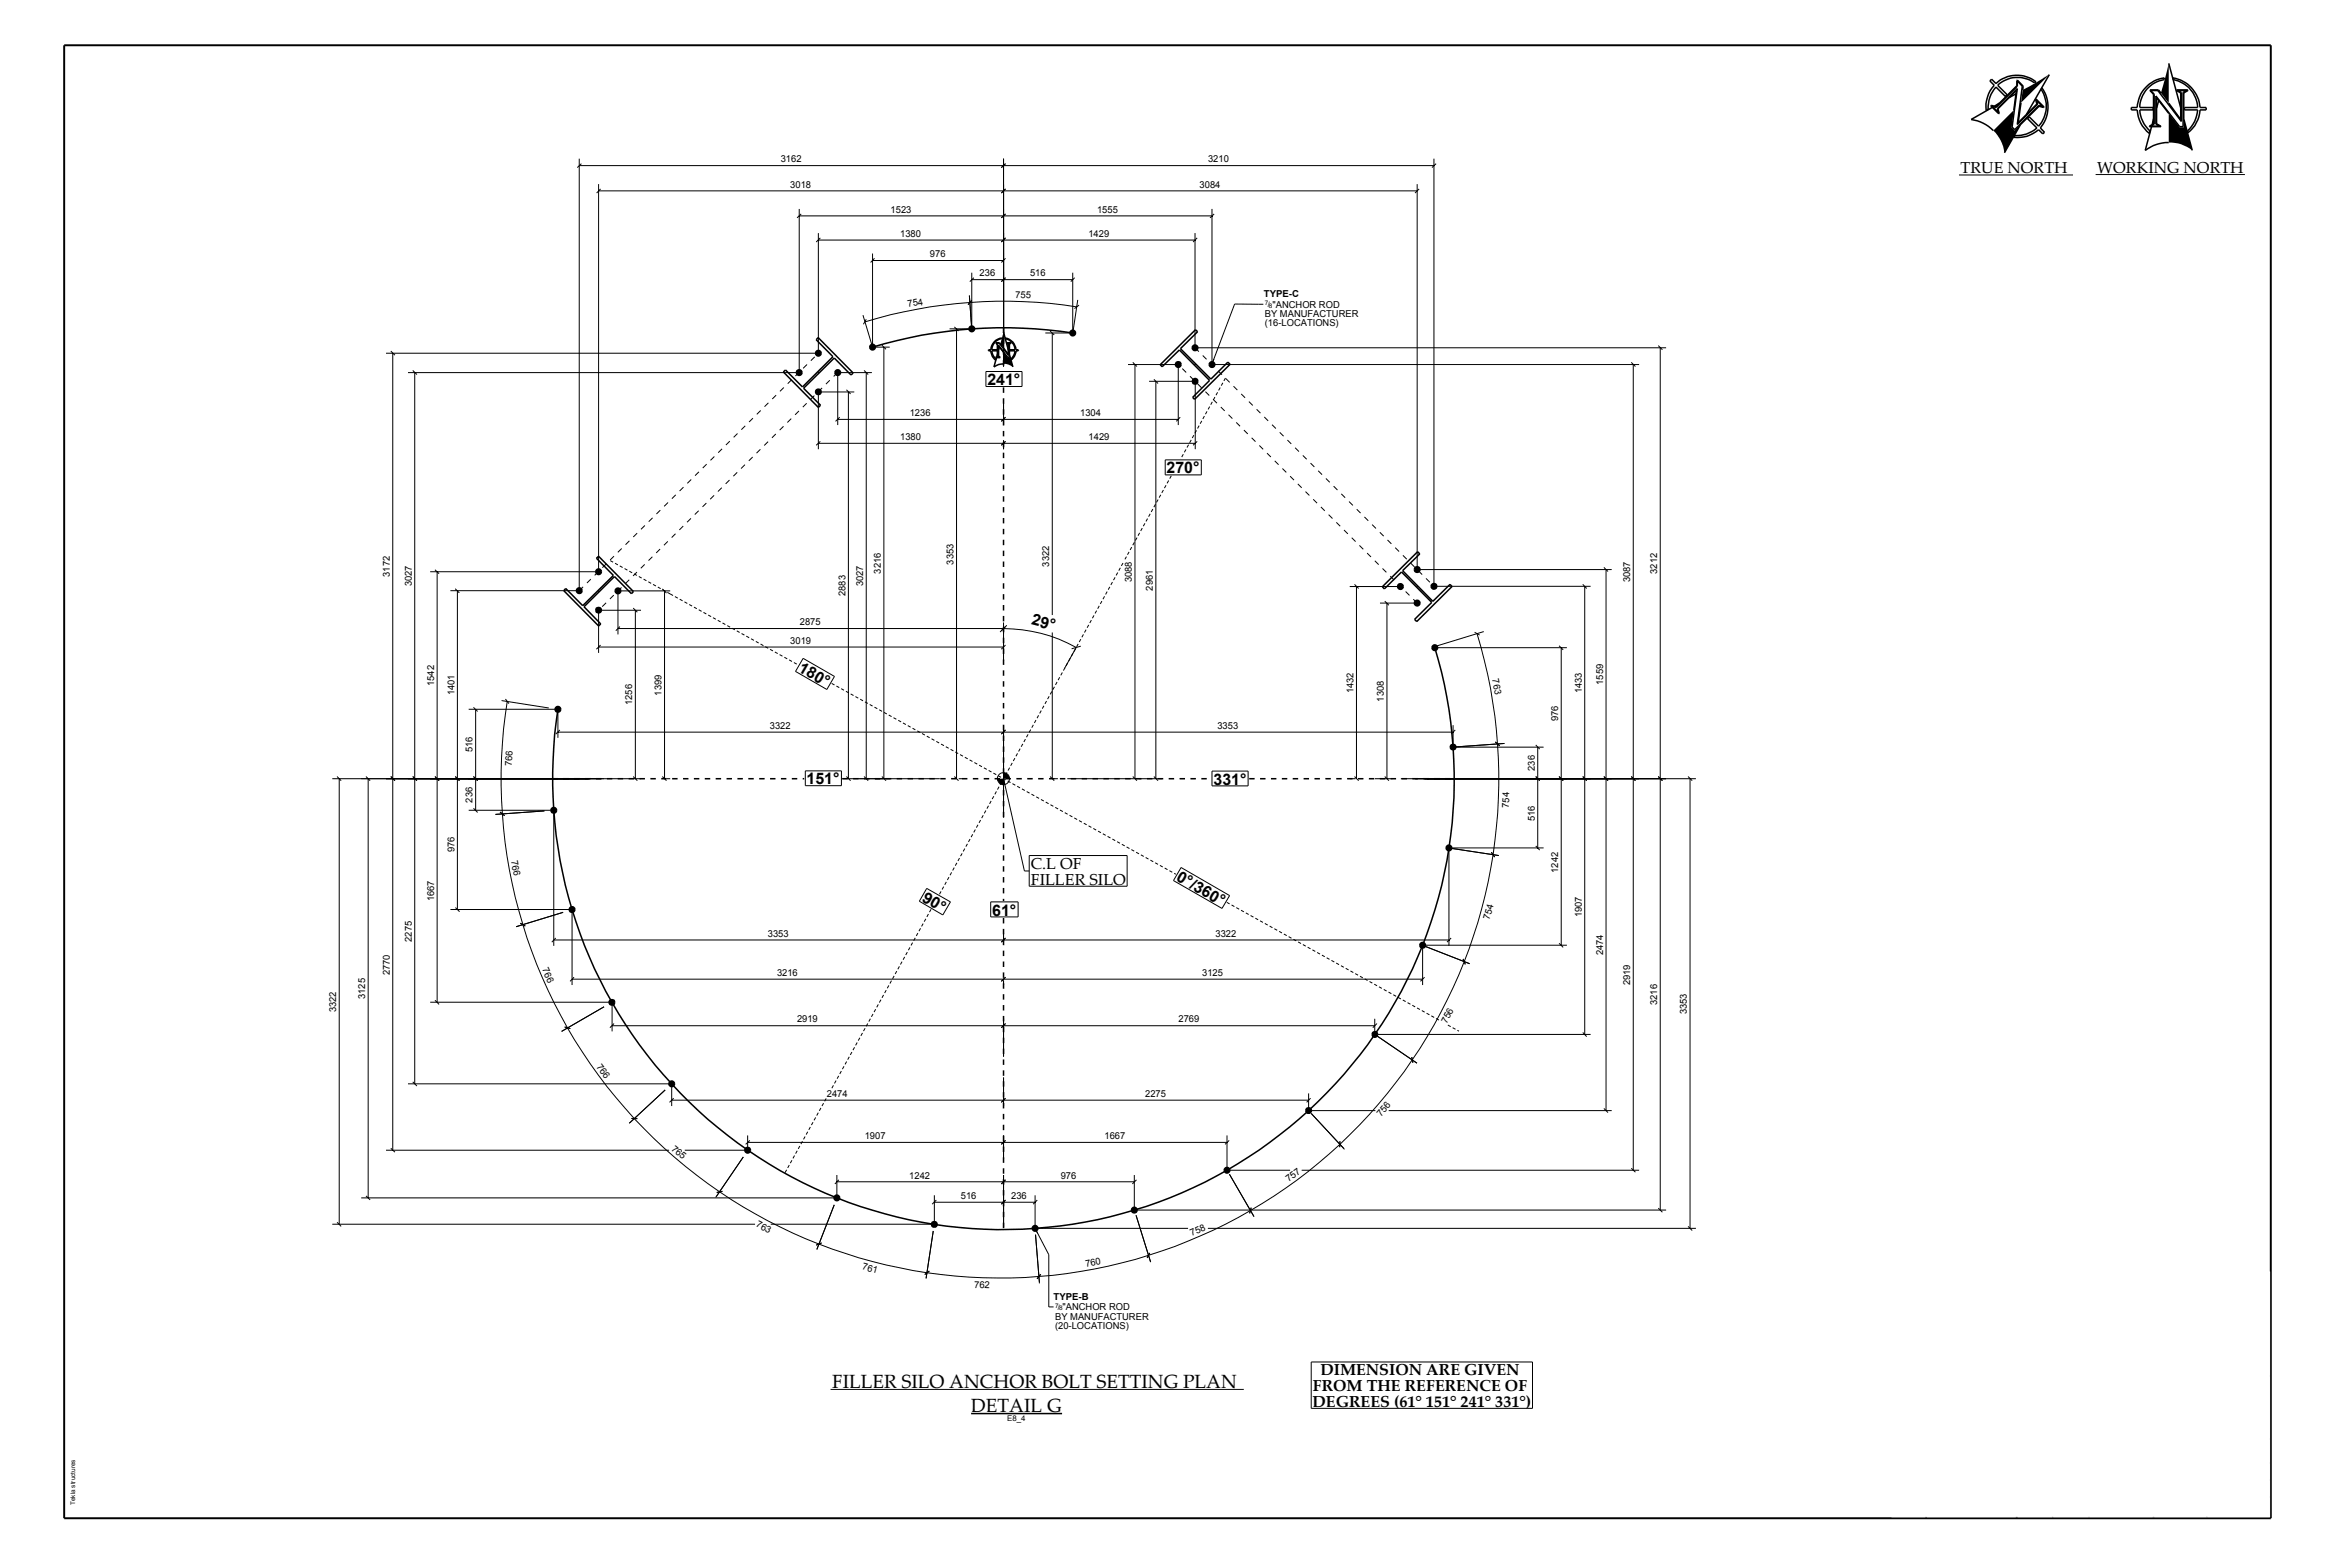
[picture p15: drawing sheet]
<svg xmlns="http://www.w3.org/2000/svg" width="914mm" height="610mm" viewBox="0 0 914 610" stroke-linecap="round" stroke-linejoin="round" font-family="sans-serif">
<defs><g id="words">
<g font-size="7.5">
<text x="323.8" y="539.9">FILLER SILO ANCHOR BOLT SETTING PLAN</text>
<text x="377.9" y="549.2">DETAIL G</text>
</g>
<g font-size="6.2">
<text x="762.8" y="67.5">TRUE NORTH</text>
<text x="816" y="67.3">WORKING NORTH</text>
<text x="384.2" y="149.8">241°</text>
<text x="453.9" y="184.2">270°</text>
<text x="401.1" y="242.9" transform="rotate(14 401.1 242.9)">29°</text>
<text x="310.3" y="260.9" transform="rotate(30 310.3 260.9)">180°</text>
<text x="313.9" y="305.1">151°</text>
<text x="472.2" y="305.2">331°</text>
<text x="401.1" y="338.1">C.L OF</text>
<text x="401.1" y="344.2">FILLER SILO</text>
<text x="457.4" y="342.3" transform="rotate(30 457.4 342.3)">0°/360°</text>
<text x="358.5" y="350.4" transform="rotate(30 358.5 350.4)">90°</text>
<text x="386.1" y="356.2">61°</text>
<text x="513.8" y="535.1">DIMENSION ARE GIVEN</text>
<text x="510.8" y="541.2">FROM THE REFERENCE OF</text>
<text x="510.7" y="547.3">DEGREES (61° 151° 241° 331°)</text>
</g>
<g font-size="3.7">
<text x="303.8" y="63.2">3162</text>
<text x="470.1" y="63.2">3210</text>
<text x="307.5" y="73.1">3018</text>
<text x="466.8" y="73.1">3084</text>
<text x="346.5" y="82.7">1523</text>
<text x="426.9" y="82.7">1555</text>
<text x="350.3" y="92.1">1380</text>
<text x="423.5" y="92.1">1429</text>
<text x="361.9" y="100.1">976</text>
<text x="381.2" y="107.5">236</text>
<text x="400.8" y="107.5">516</text>
<text x="353.4" y="119.5" transform="rotate(-10 353.4 119.5)">754</text>
<text x="395.1" y="115.9" transform="rotate(2 395.1 115.9)">755</text>
<text x="491.8" y="115.7">TYPE-C</text>
<text x="495.1" y="119.6">&quot;ANCHOR ROD</text>
<text x="492.2" y="123.3">BY MANUFACTURER</text>
<text x="492.2" y="126.9">(16-LOCATIONS)</text>
<text x="354" y="161.9">1236</text>
<text x="420.3" y="161.9">1304</text>
<text x="350.3" y="171.2">1380</text>
<text x="423.6" y="171.2">1429</text>
<text x="371" y="219.6" transform="rotate(-90 371 219.6)">3353</text>
<text x="408.3" y="220.4" transform="rotate(-90 408.3 220.4)">3322</text>
<text x="151.6" y="224.4" transform="rotate(-90 151.6 224.4)">3172</text>
<text x="342.7" y="223.2" transform="rotate(-90 342.7 223.2)">3216</text>
<text x="440.4" y="226.6" transform="rotate(-90 440.4 226.6)">3088</text>
<text x="634.3" y="226.6" transform="rotate(-90 634.3 226.6)">3087</text>
<text x="644.8" y="223.3" transform="rotate(-90 644.8 223.3)">3212</text>
<text x="160.2" y="228.1" transform="rotate(-90 160.2 228.1)">3027</text>
<text x="328.9" y="231.9" transform="rotate(-90 328.9 231.9)">2883</text>
<text x="335.9" y="228.1" transform="rotate(-90 335.9 228.1)">3027</text>
<text x="448.6" y="229.8" transform="rotate(-90 448.6 229.8)">2961</text>
<text x="311.2" y="243.3">2875</text>
<text x="307.5" y="250.4">3019</text>
<text x="168.9" y="266.9" transform="rotate(-90 168.9 266.9)">1542</text>
<text x="526.6" y="269.7" transform="rotate(-90 526.6 269.7)">1432</text>
<text x="580.6" y="264.3" transform="rotate(80 580.6 264.3)">763</text>
<text x="615.4" y="269.7" transform="rotate(-90 615.4 269.7)">1433</text>
<text x="623.7" y="266.4" transform="rotate(-90 623.7 266.4)">1559</text>
<text x="176.8" y="270.5" transform="rotate(-90 176.8 270.5)">1401</text>
<text x="246" y="274.3" transform="rotate(-90 246 274.3)">1256</text>
<text x="257.4" y="270.6" transform="rotate(-90 257.4 270.6)">1399</text>
<text x="538.5" y="273" transform="rotate(-90 538.5 273)">1308</text>
<text x="606.3" y="280.6" transform="rotate(-90 606.3 280.6)">976</text>
<text x="299.6" y="283.5">3322</text>
<text x="473.7" y="283.5">3353</text>
<text x="183.9" y="292.6" transform="rotate(-90 183.9 292.6)">516</text>
<text x="199.2" y="298" transform="rotate(-88 199.2 298)">766</text>
<text x="597.2" y="299.9" transform="rotate(-90 597.2 299.9)">236</text>
<text x="183.9" y="312.3" transform="rotate(-90 183.9 312.3)">236</text>
<text x="587.1" y="314.3" transform="rotate(-88 587.1 314.3)">754</text>
<text x="597.2" y="319.5" transform="rotate(-90 597.2 319.5)">516</text>
<text x="176.8" y="331.6" transform="rotate(-90 176.8 331.6)">976</text>
<text x="198.9" y="335" transform="rotate(80 198.9 335)">766</text>
<text x="606.3" y="339.5" transform="rotate(-90 606.3 339.5)">1242</text>
<text x="168.9" y="350.6" transform="rotate(-90 168.9 350.6)">1667</text>
<text x="579.6" y="357.7" transform="rotate(-75 579.6 357.7)">754</text>
<text x="615.4" y="356.9" transform="rotate(-90 615.4 356.9)">1907</text>
<text x="298.8" y="364.4">3353</text>
<text x="472.9" y="364.4">3322</text>
<text x="160.2" y="366.4" transform="rotate(-90 160.2 366.4)">2275</text>
<text x="623.7" y="371.7" transform="rotate(-90 623.7 371.7)">2474</text>
<text x="210.9" y="376.9" transform="rotate(67 210.9 376.9)">766</text>
<text x="151.6" y="379.4" transform="rotate(-90 151.6 379.4)">2770</text>
<text x="302.3" y="379.6">3216</text>
<text x="467.8" y="379.6">3125</text>
<text x="634.3" y="383.3" transform="rotate(-90 634.3 383.3)">2919</text>
<text x="142.1" y="388.6" transform="rotate(-90 142.1 388.6)">3125</text>
<text x="130.8" y="393.8" transform="rotate(-90 130.8 393.8)">3322</text>
<text x="644.8" y="391" transform="rotate(-90 644.8 391)">3216</text>
<text x="656.4" y="394.5" transform="rotate(-90 656.4 394.5)">3353</text>
<text x="310.1" y="397.8">2919</text>
<text x="458.6" y="397.8">2769</text>
<text x="562.9" y="398.4" transform="rotate(-62 562.9 398.4)">756</text>
<text x="232" y="415" transform="rotate(54 232 415)">766</text>
<text x="321.7" y="426.7">2474</text>
<text x="445.6" y="426.7">2275</text>
<text x="537.4" y="434.5" transform="rotate(-49 537.4 434.5)">756</text>
<text x="336.5" y="443.1">1907</text>
<text x="429.8" y="443.1">1667</text>
<text x="261" y="447.2" transform="rotate(41 261 447.2)">765</text>
<text x="353.8" y="458.5">1242</text>
<text x="412.8" y="458.5">976</text>
<text x="501.5" y="459.8" transform="rotate(-37 501.5 459.8)">757</text>
<text x="373.9" y="466.4">516</text>
<text x="393.4" y="466.4">236</text>
<text x="294" y="477" transform="rotate(28 294 477)">763</text>
<text x="463.8" y="480.8" transform="rotate(-24 463.8 480.8)">758</text>
<text x="335.3" y="493.9" transform="rotate(15 335.3 493.9)">761</text>
<text x="422.6" y="492.9" transform="rotate(-11 422.6 492.9)">760</text>
<text x="379.1" y="501.1" transform="rotate(2 379.1 501.1)">762</text>
<text x="410" y="505.6">TYPE-B</text>
<text x="413.4" y="509.7">&quot;ANCHOR ROD</text>
<text x="410.5" y="513.4">BY MANUFACTURER</text>
<text x="410.5" y="517.1">(20-LOCATIONS)</text>
</g>
<g font-size="3">
<text x="493.3" y="119.3">/</text>
<text x="411.6" y="509.4">/</text>
<text x="391.9" y="553">E8_4</text>
</g>
<g font-size="2.5">
<text x="492.2" y="118.7">7</text>
<text x="493.7" y="119.6">8</text>
<text x="410.5" y="508.8">7</text>
<text x="412.1" y="509.7">8</text>
<text x="29.2" y="585.5" transform="rotate(-90 29.2 585.5)">Tekla structures</text>
</g>
</g></defs>
<g fill="none" stroke="#000" stroke-width=".59">
<path d="M774.3 31.5l.7-.7 1.6 1.7a12 12 0 0 1 15.6-.7l-.7 .4a11.3 11.3 0 0 0-14.2 1l3.7 3.6-.7 .7-3.7-3.6a12 12 0 0 0-3 8.6l-.8 .5a12.5 12.5 0 0 1 3.2-9.8zM784.4 36.5l-2.7 1.5M786.4 40l-1.1 7.8 7.3-7.3-.5-1.8 .1-.2 3.2 3.2-.2 .1-1.8-.5-7.2 7.1-6.3 11M787.1 35l.1-1.5-2.3-2.3-.1 2.2-8.2 8.1-1.8-.5-.2 .1 3.1 3.2 .2-.2-.5-1.8 7.2-7.2-1 7.7M794.5 34.2a12.7 12.7 0 0 1-.6 15.6l1.6 1.7-.6 .6-1.7-1.6a12 12 0 0 1-9.6 2.9l.3-.7a11.7 11.7 0 0 0 8.7-2.9l-3.7-3.7 .7-.6 3.6 3.6a11.7 11.7 0 0 0 1.1-14.3zM797.4 29l-8.9 15.5M834.8 34.1a11.5 11.5 0 0 1 7.4-3.8l-.2 .7a11.2 11.2 0 0 0-9.4 10.8h5.2v1h-5.2a12.1 12.1 0 0 0 4 8.2l-.3 .9a12.2 12.2 0 0 1-4.7-9.1h-2.3v-1h2.3a12.2 12.2 0 0 1 3.2-7.7zM836.8 35.2h2.8l9.2 12v-11.3l-1.5-.7h3.6l-1.4 .7v13.4h-1.4l-9.2-12v11l1.4 .8h-3.5l1.4-.8v-11.6zM840 39.1l-.9 3M840.8 36.2l-.9-1.2h-3.3l1.3 1.7v11.5l-1.6 1.1h4.5l-1.7-1.1v-10.2l4.8 6.1M843.9 24.6l4.6 17.3M845.5 30.3a12.6 12.6 0 0 1 10.6 11.5h2.3v1h-2.3a12.7 12.7 0 0 1-4.8 8.8l-.1-.6a12.1 12.1 0 0 0 3.9-8.2h-5.1v-1h5.1a11.8 11.8 0 0 0-9.4-10.8z"/>
<path d="M775.1 41.3l1.5 .5 8.3-8.3v-2l2 2-2 14.9 8-7.9-.5-1.6 2.5 2.6-1.5-.5-9.5 9.5-1-1.1 2-14.9-7.7 7.8 .4 1.5zM775.3 41.7l-8.3 4.8a15.1 15.1 0 0 1 8.6 4.3M777.9 40.1l-1.8 1.2M837.2 49.3l-2.5 9.2a14.9 14.9 0 0 1 9.2-3M837.9 46.2l-.5 2.2M843.9 40.1l4.6 6.4v-10.3l-1.6-1v-.2h4.4v.2l-1.6 1v10l3.3 12.3M318.2 137l.7 .1-.2 .7-.7-.1zM339.3 134.6l.6 .2-.1 .7-.7-.1zM377.9 127.5l.6 .2-.1 .7-.7-.1zM386.8 133l2.2-1.3 .8-.2-.1 .2a4.6 4.6 0 0 0-3.8 4.4h2.1v.4h-2.1a4.9 4.9 0 0 0 1.6 3.2l-.1 .4a4.7 4.7 0 0 1-1.8-3.6h-1v-.4h1a4.6 4.6 0 0 1 1.2-3.1zM387.6 133.4h1.2l3.6 4.9v-4.6l-.6-.3h1.5l-.6 .3v5.4h-.5l-3.7-4.8v4.4l.5 .3h-1.4l.6-.3v-4.7l-.7-.7h1.4l.3 .6M387.8 139l-1 3.7a5.7 5.7 0 0 1 3.7-1.1"/>
<path d="M388.1 134v4.6l-.7 .5h1.8l-.7-.5v-4.1l2 2.5M388.1 137.8l-.2 1M388.9 135l-.4 1.1M390.5 135.4l1.8 2.5v-4l-.6-.6h1.7l-.6 .6v3.9l1.3 4.9M390.5 129.2l1.8 6.9M391.1 131.5a4.8 4.8 0 0 1 4.2 4.6h.9v.4h-.9a4.7 4.7 0 0 1-1.9 3.5v-.3a4.9 4.9 0 0 0 1.6-3.2h-2.1v-.4h2.1a4.8 4.8 0 0 0-3.8-4.4zM417.2 129.1l.6 .2-.1 .7-.7-.2zM417.4 129.5a176.5 176.5 0 0 0-77.9 5.5M464.7 134.9l.7 .1-.2 .7-.6-.1zM304.8 144.7l.8-.8 6.7 6.6 11.8-11.7-6.5-6.6 .7-.9 13.7 13.8-.9 .8-6.5-6.6-11.9 11.7 6.6 6.6-.9 .9zM310.6 144.5l.7 .1-.1 .7-.6-.1zM318.1 152.1h.8v.5l-.6 .3-.3-.2z"/>
<path d="M325.6 144.5l.7 .1-.2 .8-.6-.2zM451.4 141.9l13.8-13.6 .8 .7-6.7 6.6 11.9 11.9 6.6-6.6 .8 .8-13.8 13.7-.7-.8 6.6-6.6-11.8-11.9-6.7 6.6zM458.1 141.4l.8 .1 .1 .4-.6 .3-.4-.1zM464.7 148l.7 .1-.1 .7-.6-.1zM471.3 141.4l.7 .1-.1 .7-.6-.1zM220.1 228.9l6.6 6.7 12-11.7-6.6-6.7 .8-.8 13.6 13.7-.8 .9-6.6-6.7-11.9 11.8 6.6 6.6-.9 .8-13.5-13.7zM225.1 229.4l.7 .1-.1 .7-.7-.1zM232.6 237l.7 .1-.1 .6h-.7zM232.7 222l.6 .2-.1 .6-.7-.1zM240.1 229.5l.8 .1-.2 .7-.7-.1zM537.9 228.3l13.7-13.7 .8 .9-6.6 6.5 11.7 11.9 6.7-6.6 .8 .9-13.7 13.6-.9-.8 6.7-6.6-11.8-11.9-6.7 6.6zM544.6 227.8h.7l-.1 .8-.7-.2z"/>
<path d="M551.1 221.1l.7 .1-.1 .7-.7-.1zM551.2 234.2l.7 .2-.2 .6-.7-.1zM557.7 227.8h.7l-.1 .7-.7-.1zM558 251.5l.7 .2-.1 .7-.7-.1zM558.3 252a175.4 175.4 0 0 1-155.6 225.9 175.4 175.4 0 0 1-185.6-202M216.7 275.6l.8 .1-.2 .7-.6-.1zM565.1 290.2l.7 .1-.1 .7-.7-.1zM215 315.1l.6-.3 .4 .5-.6 .4zM563.5 329.4l.7 .2-.1 .7-.6-.1zM222.3 353.5l.7 .1-.2 .6h-.6zM553.2 367.4l.8 .1-.2 .6-.7-.1zM237.8 389.6h.7l-.1 .7-.7-.1z"/>
<path d="M534.7 402l.6 .2v.6h-.7zM261 421.2l.8 .2-.2 .7-.7-.1zM508.9 431.6l.7 .1-.2 .7-.6-.1zM290.7 447l.6 .1 .1 .4-.6 .4-.3-.2zM477.2 454.8l.7 .2-.1 .7-.8-.2zM325.4 465.6l.7 .2-.2 .6-.7-.1zM363.2 475.9l.7 .1-.1 .7-.7-.1zM402.3 477.8l.5-.4 .5 .5-.6 .5zM440.9 470.7l.6-.4 .4 .5-.6 .5zM749.3 515.9v19.4M784.7 535.3v55.3M883.3 535.3h-133.8v55.3"/>
<path d="M377.9 549.9h35.4M784.8 559.7h98.5M784.8 569h98.5M784.8 575.6h98.5M784.8 582.3h98.5M798.7 581.9v8.4M812.8 581.9v8.4M837.9 581.9v8.4M858.7 581.9v8.4"/>
<circle cx="318.4" cy="137.4" r="1.09"/>
<circle cx="339.5" cy="135" r="1.09"/>
<circle cx="378.1" cy="127.9" r="1.09"/>
<circle cx="417.4" cy="129.5" r="1.09"/>
<circle cx="465" cy="135.3" r="1.09"/>
<circle cx="311" cy="145" r="1.11"/>
<circle cx="318.4" cy="152.5" r="1.09"/>
<circle cx="326" cy="144.9" r="1.09"/>
<circle cx="458.5" cy="141.8" r="1.09"/>
<circle cx="465" cy="148.4" r="1.11"/>
<circle cx="471.6" cy="141.8" r="1.09"/>
<circle cx="225.4" cy="229.8" r="1.09"/>
<circle cx="232.9" cy="237.4" r="1.11"/>
<circle cx="232.9" cy="222.4" r="1.09"/>
<circle cx="240.5" cy="229.9" r="1.09"/>
<circle cx="544.9" cy="228.2" r="1.09"/>
<circle cx="551.4" cy="221.6" r="1.11"/>
<circle cx="551.4" cy="234.6" r="1.09"/>
<circle cx="558" cy="228.1" r="1.09"/>
<circle cx="558.3" cy="252" r="1.09"/>
<circle cx="217.1" cy="275.9" r="1.11"/>
<circle cx="565.4" cy="290.6" r="1.09"/>
<circle cx="215.5" cy="315.2" r="1.11"/>
<circle cx="563.8" cy="329.8" r="1.09"/>
<circle cx="222.6" cy="353.8" r="1.11"/>
<circle cx="553.5" cy="367.7" r="1.11"/>
<circle cx="238.1" cy="390" r="1.09"/>
<circle cx="534.9" cy="402.4" r="1.08"/>
<circle cx="261.4" cy="421.6" r="1.09"/>
<circle cx="509.2" cy="432" r="1.09"/>
<circle cx="290.9" cy="447.5" r="1.09"/>
<circle cx="477.4" cy="455.2" r="1.09"/>
<circle cx="325.6" cy="466" r="1.09"/>
<circle cx="363.5" cy="476.4" r="1.11"/>
<circle cx="402.8" cy="477.8" r="1.09"/>
<circle cx="441.4" cy="470.8" r="1.11"/>
</g>
<g fill="none" stroke="#000" stroke-width=".39">
<path d="M225.4 64.4h332.6M225.4 61.7v167.2M226.2 63.7l-1.6 1.5M232.9 74.3h318.5M232.9 71.6v149.9M233.7 73.5l-1.5 1.6M390.5 61.7v81M391.2 73.5l-1.6 1.6M391.2 63.7l-1.6 1.5M551.4 71.6v149M552.2 73.5l-1.6 1.6M558 61.7v165.5"/>
<path d="M558.8 63.7l-1.6 1.5M762.3 68.1h44.3M815.4 67.9h58.1M311 84h160.6M311 81.3v62.7M311.7 83.2l-1.6 1.6M318.4 93.4h146.6M318.4 90.7v45.8M319.2 92.5l-1.6 1.6M339.5 98.6v35.5M391.2 92.5l-1.6 1.6M391.2 83.2l-1.6 1.6"/>
<path d="M465 90.7v43.7M465.8 92.5l-1.6 1.6M471.6 81.3v59.6M472.4 83.2l-1.6 1.6M339.5 101.3h51M340.3 100.5l-1.5 1.6M377.2 115l.8 12M378.1 108.8h39.3M378.1 116.8l-1.4 1.7M378.1 106.1v20.9M379 108l-1.6 1.6M391.2 108l-1.6 1.6"/>
<path d="M391.2 100.5l-1.6 1.6M417.4 106.1v22.5M418.2 108l-1.6 1.6M418.9 119.4a186.5 186.5 0 0 0-82.4 5.8M419.4 116.7l-1.8 11.9M419.9 118.7l-1.8 1.4M491.6 118.4l-11.2-.1-8.9 23.5M150.2 137.4h167.3M152.1 136.6l1.6 1.6M152.8 137.4v310.1M318.3 137.4h.1M335.8 122.6l3.5 11.6"/>
<path d="M337.1 124.2l-1.1 2M339.4 135l.2 .1zM340.4 135h5.8M343.2 134.3l1.6 1.6M343.9 135v167.9M369.5 127.9h7.7M371.3 127.2l1.7 1.6M372.2 127.9v175M378 127.8l.2 .2zM406.7 129.5h9.8M408.6 128.8l1.6 1.5M409.4 129.5v109.8"/>
<path d="M417.3 129.5l.2 .1zM464.9 135.2l.2 .2zM465.9 135.3h182.4M472.4 139.7l-.9 2.1M645.2 134.5l1.7 1.6M646 135.3v335.4M158.7 144.9h151.3M160.6 144.1l1.6 1.6M161.4 144.9v276.7M310.8 144.9h.3zM318.3 152.5h.1M318.3 144.9h.1"/>
<path d="M318.4 153.4v21.4M319.4 152.5h13M325.8 144.9l.2 .1zM326 145.9v19.5M326.9 144.9h12.4M329.4 151.6l1.6 1.6M330.1 152.5v150.4M336.2 144.1l1.6 1.6M337.1 144.9v158M383.6 144.5h14.1v5.9h-14.1zM390.5 156.8v8.6M438.9 141.8h18.6"/>
<path d="M440.8 141l1.6 1.6M441.6 141.8v161.1M447.1 148.3h17M449 147.6l1.6 1.6M449.7 148.3v154.6M458.4 141.8h.1M458.5 142.7v22.7M464.9 148.3h.3zM464.9 141.7l.2 .2zM465.1 149.4v25.4M471.5 141.8h.1M472.5 141.8h165.3"/>
<path d="M634.7 141l1.7 1.6M635.5 141.8v313.5M318.4 172.5h146.7M319.2 171.7l-1.6 1.5M326 163.2h132.5M326.7 162.3l-1.6 1.6M390.5 171.3v3.5M391.2 171.7l-1.6 1.5M391.2 162.3l-1.6 1.6M453.4 178.9h14v5.8h-14zM459.2 162.3l-1.5 1.6M465.8 171.7l-1.6 1.5"/>
<path d="M167.4 222.4h64.6M169.2 221.7l1.7 1.5M170.1 222.4v167.5M175.3 229.8h49.2M177.1 229l1.6 1.6M178 229.8v124M225.3 229.8h.1M232.8 222.3l.2 .2zM232.7 237.4h.1M232.8 229.9l.2 .1zM232.9 238.3v15.7M233.8 237.4h15.6"/>
<path d="M240.4 229.9h.1M240.5 230.8v16M241.4 229.9h19.4M246.4 236.6l1.6 1.6M247.2 237.4v65.5M257.7 229.1l1.6 1.6M258.6 229.9v73M525.2 228.2h18.8M527 227.3l1.7 1.6M527.8 228.2v74.7M537 234.6h13.5M538.8 233.8l1.6 1.7"/>
<path d="M539.7 234.6v68.3M544.8 228.1l.2 .2zM551.3 221.6h.1M551.3 234.5l.2 .2zM551.3 228.2h.1M552.4 221.6h74.7M557.9 228.1h.1M558.9 228.1h60M615.9 227.3l1.5 1.6M616.6 228.1v174.3M624.1 220.7l1.6 1.6M624.9 221.6v210.5"/>
<path d="M232.9 251.7h157.6M233.7 251l-1.6 1.6M240.5 244.5h150a58.1 58.1 0 0 1 28.3 7.4l-4.5 8M241.2 243.8l-1.6 1.6M312.5 256.1l12.2 7-3 5.1-12.2-7zM390.5 242.1v15M391.2 251l-1.6 1.6M391.8 243.2l-2.7 2.7M409.4 246v56.9M420.5 251.4l-3.5 1M558.2 251.9l.2 .2zM559.2 252h50.5"/>
<path d="M573.8 246l1.9 1.1M574.7 246.5a194.1 194.1 0 0 1-172.1 250.2 194.1 194.1 0 0 1-205.2-223.8M577.3 245.7l-18.2 5.6M606.6 251.2l1.6 1.6M607.5 252v115.7M182.4 275.9h33.8M184.2 275.2l1.6 1.6M185.1 275.9v39.3M195.2 272.5l18.3 2.9M196.7 271.9l1.3 1.8M217.1 275.8v.3zM217.1 276.9v10.1"/>
<path d="M217.1 284.8h348.3M217.8 284l-1.6 1.6M313.4 299.9h14v5.7h-14zM390.5 282.1v35.9M391.2 284l-1.6 1.6M471.6 300h14v5.7h-14zM565.3 290.5l.2 .2zM565.4 282.1v7.5M566.3 284l-1.7 1.6M566.3 290.7h34.3M581.8 288.6l1.7 1.6M585.4 289.2l-19.1 1.4"/>
<path d="M597.6 289.8l1.5 1.6M598.3 290.7v39.2M129.3 302.9h120.1M131.1 302.1l1.7 1.6M132 302.9v173.3M142.4 302.1l1.6 1.6M143.3 302.9v163.1M152.1 302.1l1.6 1.6M160.6 302.1l1.6 1.6M169.2 302.1l1.7 1.6M177.1 302.1l1.7 1.6M182.4 315.2h32.1"/>
<path d="M184.2 302.1l1.6 1.6M184.2 314.5l1.6 1.6M194.6 315.9l1.7 1.4M211.8 315.5l-19 1.3M215.4 315.2h.1M215.5 316.1v51.9M246.4 302.1l1.6 1.6M257.7 302.1l1.6 1.6M259.4 302.9h1.4M327.7 302.9h38M329.4 302.1l1.6 1.6M336.2 302.1l1.6 1.6"/>
<path d="M343.2 302.1l1.6 1.6M371.3 302.1l1.7 1.6M373 302.9h1.4M390.9 305.1l-.4-2.2 8.1 35.9h1.9M408.6 302.1l1.6 1.6M410 302.9h1.6M415.3 302.9h36.7M440.8 302.1l1.6 1.6M449 302.1l1.6 1.6M525.2 302.9h2.3M527 302.1l1.7 1.6M535 302.9h6.9"/>
<path d="M538.8 302.1l1.6 1.6M545.1 302.9h114.8M597.6 302.1l1.5 1.6M606.6 302.1l1.6 1.6M615.9 302.1l1.5 1.6M624.1 302.1l1.6 1.6M634.7 302.1l1.7 1.6M645.2 302.1l1.7 1.6M656.8 302.1l1.7 1.6M657.6 302.9v175M400.5 332.8h38.1v12h-38.1zM459.6 337.5l18.9 10.9-3 5-18.9-10.8z"/>
<path d="M563.7 329.9h.1M563.8 330.8v37.2M564.7 330l18.5 2.8M564.7 329.9h35.9M580.3 331.6l1.3 1.8M597.6 329.1l1.5 1.6M175.3 353.8h46.4M177.2 353.1l1.6 1.6M202.4 359.2l2 1.1M219.1 354.9l-18.3 5.6M222.5 353.8h.1M222.6 354.8v28.4"/>
<path d="M360.6 345.6l9.2 5.3-2.9 5-9.2-5.3zM385.5 350.9h10.7v5.8h-10.7zM215.5 365.7h348.3M216.2 364.9l-1.5 1.6M390.5 363.1v3.3M391.2 364.9l-1.6 1.6M553.5 367.7h.1M553.6 368.7v14.5M554.5 367.7h55.2M554.5 368.1l17.3 6.8M564.6 364.9l-1.6 1.6M569.3 373l.8 2.2"/>
<path d="M606.6 366.9l1.6 1.7M167.4 389.9h69.8M169.2 389.1l1.7 1.6M219.7 399.5l2.2 .6M222.6 380.9h331M223.4 380.2l-1.6 1.6M235 391.7l-16.5 9.5M238.1 389.8v.3zM238.2 399h296.7M238.2 390.9v10.3M238.9 398.2l-1.6 1.6M390.5 381.4v1.8"/>
<path d="M390.5 396.3v14.8M391.2 380.2l-1.6 1.6M391.2 398.2l-1.6 1.6M534.9 396.3v5.2M535.8 398.2l-1.6 1.6M554.3 380.2l-1.6 1.6M390.5 419.2v11.1M534.8 402.4h.1M535.9 402.4h83M535.9 403.1l15.4 10.5M549.3 411.2l.4 2.2M615.9 401.7l1.5 1.6"/>
<path d="M158.7 421.6h101.7M160.6 420.9l1.6 1.6M245.7 435.1l2.3 .1M258.8 424l-13.9 13M261.3 421.6l.2 .1zM261.4 428h247.8M261.4 422.6v7.7M262.1 427.2l-1.6 1.6M391.2 427.2l-1.6 1.6M509.1 432.1h.1M509.2 425.4v5.6M509.9 427.2l-1.5 1.6"/>
<path d="M510.1 432.1h25.1M540.3 432.1h86.8M624.1 431.2l1.6 1.6M150.2 447.5h110.1M152.1 446.7l1.6 1.5M266.4 447.5h23.7M289.2 450.1l-10.7 15.7M290.8 447.5h.1M290.9 444.4h186.5M290.9 441.7v4.8M291.8 443.7l-1.6 1.5M325.6 459.7h115.8"/>
<path d="M325.6 457.1v8M326.4 459l-1.5 1.6M390.5 441.7v9.1M390.5 457.1v20.3M391.2 443.7l-1.6 1.5M391.2 459l-1.6 1.6M441.4 457.1v12.7M442.2 459l-1.6 1.6M477.4 455.2l.1 .1zM477.4 441.7v12.6M478.3 443.7l-1.6 1.5M478.4 455.3h23.6"/>
<path d="M478.4 456.8l9.5 16.5M506.5 455.3h131.3M521.4 444l-.1 2.3M522.9 446.8l-12.7-13.6 13 13.9M634.7 454.5l1.7 1.5M129.3 476.2h164.5M131.1 475.5l1.7 1.6M140.5 466h184.2M142.4 465.2l1.6 1.6M281.1 463.5l-2.2 .4M299.9 476.2h62.6M324.6 468.7l-6.8 17.4"/>
<path d="M325.5 465.9l.2 .2zM363.1 478.9l-2.8 18.4M363.5 476.2v.2zM363.6 467.7h39.2M363.6 465v10.3M364.3 466.9l-1.6 1.6M391.2 466.9l-1.6 1.6M402.7 477.9h.1M402.8 465v11.9M403.6 466.9l-1.6 1.6M403.7 477.9h58.6M403.8 479.9l-1-2 5.3 10.2v20.3h1.9"/>
<path d="M441.3 470.7h.1M442 472.8l5.7 18.2M442.3 470.7h206M470 477.9h189.9M486.8 469.8l-.6 2.2M645.2 470l1.7 1.6M656.8 477.1l1.7 1.6M319.7 483.5l-2.1 .9M361.6 494.5l-1.8 1.3M404.5 498.9l-1.6-18.6 1.6 19M405 495.7l-1.5 1.8M447.4 487.4l-1 2"/>
<path d="M749.3 515.9h132.4M760.7 515.9v19.4M853.9 515.9v19.4M510.2 529.8h86.1v18.1h-86.1zM749.3 520.8h132.4M749.3 525.6h132.4M749.3 530.5h132.4M795 539.7l-.1 .5M797.9 539.7l12.4 6.6M797.9 539.7h12.4M797.9 539.7l2.9 1M810.3 539.7v6.6"/>
<path d="M810.3 539.7l-.9 1M323.2 540.5h160.8M787.4 556.5h12.4M787.4 550v6.5M787.4 550l12.4 6.5M787.4 550l.9 .9M788.3 555.6h8.7M788.3 550.9v4.7M788.3 550.9l8.7 4.7M788.3 555.6l-.9 .9M788.8 541.2a5.7 5.7 0 0 1 6.2-1.5l13.5 7.5a5.6 5.6 0 0 1 1 7.1 5.6 5.6 0 0 1-6.8 2.2l-13.4-7.4a5.6 5.6 0 0 1-.5-7.9zM789.5 548.6l-.4 .3"/>
<path d="M790.9 543.6l.5-1h1.1l.5 1M790.9 543.6l.5 .9M790.9 543.6l.5 1.3M791.3 543.5a.64 .64 0 0 0 .6 .6 .64 .64 0 0 0 .7-.6M791.4 544.5h1.1M791.4 544.5v.4M791.4 544.9h1.1M792.5 544.5v.4M793 543.6l-.5 .9M793 543.6l-.5 1.3M794.9 540.2a5.1 5.1 0 0 0-6.1 2.1 5.1 5.1 0 0 0 .7 6.3M794.9 540.2l12.9 7.2a5.1 5.1 0 0 1 1.1 6.3 5.1 5.1 0 0 1-5.9 2.4l-13.5-7.5"/>
<path d="M797 555.6l2.8 .9M800.8 540.7h8.6M800.8 540.7l8.6 4.6M804.8 551.5l.5-.9h1.1l.6 .9M804.8 551.5l.5 .9M804.8 551.5l.5 1.4M805.2 551.4a.71 .71 0 0 0 .7 .5 .71 .71 0 0 0 .6-.5M805.3 552.4h1.1M805.3 552.4v.5M805.3 552.9h1.1M806.4 552.4v.5M807 551.5l-.6 .9"/>
<path d="M807 551.5l-.6 1.4M809.4 540.7v4.6M809.4 545.3l.9 1"/>
<circle cx="390.4" cy="302.9" r="2.33"/>
<circle cx="792" cy="543.5" r=".66"/>
<circle cx="805.9" cy="551.5" r=".68"/>
</g>
<g fill="#000">
<path d="M390.5 129.2v6.2l-1.3-1.5z"/>
<path d="M787.1 35l10.3-6-11 11z" fill-rule="evenodd"/>
<path d="M843.9 24.6v15.5l-3.1-3.9z" fill-rule="evenodd"/>
<path d="M775.6 50.8l8-8-.9 6.8 1.2 1.2 2.3-2.4-6.3 11a14.4 14.4 0 0 0-4.3-8.6z" fill-rule="evenodd"/>
<path d="M843.9 44.1l4.2 5.4h1.6v-3.3l3.3 12.3a13.6 13.6 0 0 0-9.1-3z" fill-rule="evenodd"/>
<path d="M339.4 135l.2 .1z" fill-rule="evenodd"/>
<path d="M378 127.8l.2 .2z" fill-rule="evenodd"/>
<path d="M390.5 137l1.7 2.2h.6v-1.4l1.3 4.9a5.6 5.6 0 0 0-3.6-1.1z" fill-rule="evenodd"/>
<path d="M417.3 129.5l.2 .1z" fill-rule="evenodd"/>
<path d="M464.9 135.2l.2 .2z" fill-rule="evenodd"/>
<path d="M310.8 144.9h.3z" fill-rule="evenodd"/>
<path d="M325.8 144.9l.2 .1z" fill-rule="evenodd"/>
<path d="M464.9 148.3h.3z" fill-rule="evenodd"/>
<path d="M464.9 141.7l.2 .2z" fill-rule="evenodd"/>
<path d="M225.3 229.8h.3z" fill-rule="evenodd"/>
<path d="M232.7 237.4h.3z" fill-rule="evenodd"/>
<path d="M232.8 222.3l.2 .2z" fill-rule="evenodd"/>
<path d="M232.8 229.9l.2 .1z" fill-rule="evenodd"/>
<path d="M544.8 228.1l.2 .2z" fill-rule="evenodd"/>
<path d="M551.3 234.5l.2 .2z" fill-rule="evenodd"/>
<path d="M558.2 251.9l.2 .2z" fill-rule="evenodd"/>
<path d="M565.3 290.5l.2 .2z" fill-rule="evenodd"/>
<path d="M388.1 302.9h2.4v2.4a2.46 2.46 0 0 1-2.4-2.4z" fill-rule="evenodd"/>
<path d="M390.5 300.6a2.31 2.31 0 0 1 2.3 2.3h-2.3z" fill-rule="evenodd"/>
<path d="M238.1 389.8v.3z" fill-rule="evenodd"/>
<path d="M534.8 402.4h.3z" fill-rule="evenodd"/>
<path d="M261.3 421.6l.2 .1z" fill-rule="evenodd"/>
<path d="M477.4 455.2l.1 .1z" fill-rule="evenodd"/>
<path d="M325.5 465.9l.2 .2z" fill-rule="evenodd"/>
<path d="M787.4 556.5l.9-.9h8.7l2.8 .9z" fill-rule="evenodd"/>
<path d="M790.9 543.6l.5 1.3z" fill-rule="evenodd"/>
<path d="M791.3 543.5l.6 .6 .5-.2 .2-.4a.65 .65 0 0 1-.7 .7 .65 .65 0 0 1-.6-.7z" fill-rule="evenodd"/>
<path d="M793 543.6l-.5 1.3z" fill-rule="evenodd"/>
<path d="M787.4 550l12.4 6.5-2.8-.9-8.7-4.7z" fill-rule="evenodd"/>
<path d="M804.8 551.5l.5 1.4z" fill-rule="evenodd"/>
<path d="M805.2 551.4l.7 .5 .6-.5a.68 .68 0 0 1-.6 .8 .68 .68 0 0 1-.7-.8z" fill-rule="evenodd"/>
<path d="M807 551.5l-.6 1.4z" fill-rule="evenodd"/>
<path d="M795 539.7l13.5 7.5a5.6 5.6 0 0 1 1 7.1 5.6 5.6 0 0 1-6.8 2.2l-13.6-7.6 .4-.3 13.5 7.5a5.1 5.1 0 0 0 5.9-2.4 5.1 5.1 0 0 0-1.1-6.3l-12.9-7.2z" fill-rule="evenodd"/>
<path d="M809.4 540.7l.9-1v6.6l-.9-1z" fill-rule="evenodd"/>
<path d="M797.9 539.7l2.9 1 8.6 4.6 .9 1z" fill-rule="evenodd"/>
<circle cx="318.4" cy="137.4" r="1.09"/>
<circle cx="339.5" cy="135.1" r="1.09"/>
<circle cx="378.1" cy="127.9" r="1.09"/>
<circle cx="417.4" cy="129.6" r="1.09"/>
<circle cx="465" cy="135.3" r="1.09"/>
<circle cx="311" cy="144.9" r="1.11"/>
<circle cx="318.4" cy="152.4" r="1.09"/>
<circle cx="326" cy="145" r="1.09"/>
<circle cx="458.5" cy="141.8" r="1.11"/>
<circle cx="465" cy="148.3" r="1.08"/>
<circle cx="471.6" cy="141.8" r="1.09"/>
<circle cx="225.4" cy="229.8" r="1.09"/>
<circle cx="232.9" cy="237.3" r="1.12"/>
<circle cx="232.9" cy="222.4" r="1.09"/>
<circle cx="240.5" cy="229.9" r="1.09"/>
<circle cx="544.9" cy="228.2" r="1.09"/>
<circle cx="551.4" cy="221.5" r="1.14"/>
<circle cx="551.4" cy="234.6" r="1.09"/>
<circle cx="558" cy="228.1" r="1.09"/>
<circle cx="558.3" cy="252" r="1.09"/>
<circle cx="217.1" cy="275.9" r="1.09"/>
<circle cx="565.4" cy="290.6" r="1.09"/>
<circle cx="215.5" cy="315.2" r="1.09"/>
<circle cx="563.8" cy="329.9" r="1.09"/>
<circle cx="222.6" cy="353.8" r="1.09"/>
<circle cx="553.6" cy="367.7" r="1.09"/>
<circle cx="238.1" cy="389.9" r="1.09"/>
<circle cx="534.9" cy="402.4" r="1.08"/>
<circle cx="261.4" cy="421.7" r="1.09"/>
<circle cx="509.2" cy="432" r="1.11"/>
<circle cx="290.9" cy="447.4" r="1.11"/>
<circle cx="477.4" cy="455.3" r="1.09"/>
<circle cx="325.6" cy="466" r="1.09"/>
<circle cx="363.5" cy="476.3" r="1.14"/>
<circle cx="402.8" cy="477.9" r="1.09"/>
<circle cx="441.4" cy="470.8" r="1.09"/>
</g>
<path d="M476.8 147.1l-17.4 31.5M455.8 185.1l-18.1 32.5M437 219l-71.5 129M260.8 231.1l49.8 27.6M260.8 231.1l-23.5-13.1M323.6 265.9l133.9 74.2M362.3 353.7l-38.6 69.6M477.4 351l82.5 45.8M563.4 398.8l4.3 2.4M321.5 427.3l-16 28.9" fill="none" stroke="#000" stroke-width=".39" stroke-dasharray="1.3 .8" stroke-linecap="butt"/>
<path d="M390.5 127.4v16.8M390.5 150.7v199.8M215 302.9h97.9M327.7 302.9h143.6M486.1 302.9h79.8M390.5 357.1v121.3" fill="none" stroke="#000" stroke-width=".59" stroke-dasharray="2.1 2.1" stroke-linecap="butt"/>
<path d="M465 135.3l93 92.8M325.9 144.9l-93 92.5M225.4 229.8l93-92.4M551.4 234.6l-92.9-92.8" fill="none" stroke="#000" stroke-width=".39" stroke-dasharray="2.1 2.1" stroke-linecap="butt"/>
<path d="M25 17.6h858.6v573h-858.6z" fill="none" stroke="#000" stroke-width=".76" stroke-linecap="butt"/>
<path d="M736.2 494.8h146.9v95.3h-146.9z" fill="#fff" stroke="#fff" stroke-width=".39"/>
<use href="#words"/>
</svg>
